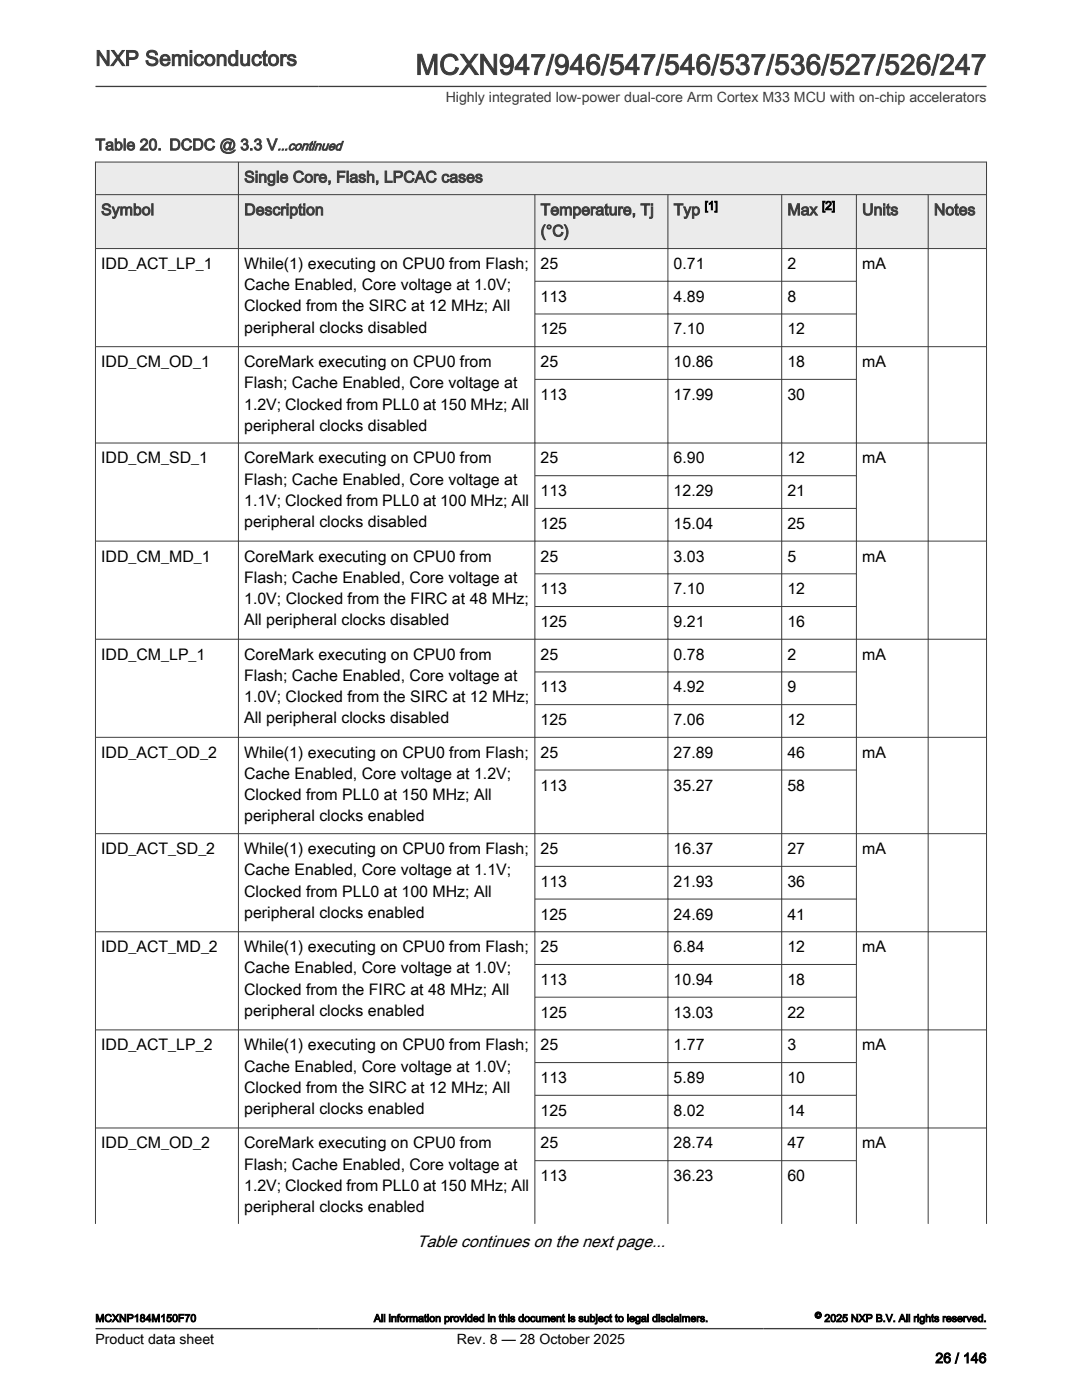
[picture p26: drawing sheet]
<svg xmlns="http://www.w3.org/2000/svg" width="216mm" height="279mm" viewBox="0 0 216 279" stroke-linecap="round" stroke-linejoin="round" font-family="sans-serif">
<defs><g id="words">
<text font-size="5.6" fill="#3c3c3c" x="82.9" y="14.9">MCXN947/946/547/546/537/536/527/526/247</text>
<text font-size="4.2" fill="#3c3c3c" x="19" y="13.1">NXP Semiconductors</text>
<text font-size="3.3" x="83.2" y="249">Table continues on the next page...</text>
<g font-size="3.2" fill="#3c3c3c">
<text x="19" y="30">Table 20. DCDC @ 3.3 V</text>
<text x="48.7" y="36.4">Single Core, Flash, LPCAC cases</text>
<text x="20.2" y="42.9">Symbol</text>
<text x="48.7" y="42.9">Description</text>
<text x="107.9" y="42.9">Temperature, Tj</text>
<text x="107.9" y="47.2">(°C)</text>
<text x="134.4" y="42.9">Typ</text>
<text x="157.1" y="42.9">Max</text>
<text x="172" y="42.9">Units</text>
<text x="186.4" y="42.9">Notes</text>
</g>
<g font-size="3.2">
<text x="20.2" y="53.7">IDD_ACT_LP_1</text>
<text x="48.7" y="53.7">While(1) executing on CPU0 from Flash;</text>
<text x="107.9" y="53.7">25</text>
<text x="134.4" y="53.7">0.71</text>
<text x="157.1" y="53.7">2</text>
<text x="172" y="53.7">mA</text>
<text x="48.7" y="57.9">Cache Enabled, Core voltage at 1.0V;</text>
<text x="48.7" y="62.2">Clocked from the SIRC at 12 MHz; All</text>
<text x="107.9" y="60.2">113</text>
<text x="134.4" y="60.2">4.89</text>
<text x="157.1" y="60.2">8</text>
<text x="48.7" y="66.4">peripheral clocks disabled</text>
<text x="107.9" y="66.7">125</text>
<text x="134.4" y="66.7">7.10</text>
<text x="157.1" y="66.7">12</text>
<text x="20.2" y="73.3">IDD_CM_OD_1</text>
<text x="48.7" y="73.3">CoreMark executing on CPU0 from</text>
<text x="48.7" y="77.5">Flash; Cache Enabled, Core voltage at</text>
<text x="107.9" y="73.3">25</text>
<text x="134.4" y="73.3">10.86</text>
<text x="157.1" y="73.3">18</text>
<text x="172" y="73.3">mA</text>
<text x="48.7" y="81.7">1.2V; Clocked from PLL0 at 150 MHz; All</text>
<text x="107.9" y="79.8">113</text>
<text x="134.4" y="79.8">17.99</text>
<text x="157.1" y="79.8">30</text>
<text x="48.7" y="86">peripheral clocks disabled</text>
<text x="20.2" y="92.5">IDD_CM_SD_1</text>
<text x="48.7" y="92.5">CoreMark executing on CPU0 from</text>
<text x="107.9" y="92.5">25</text>
<text x="134.4" y="92.5">6.90</text>
<text x="157.1" y="92.5">12</text>
<text x="172" y="92.5">mA</text>
<text x="48.7" y="96.7">Flash; Cache Enabled, Core voltage at</text>
<text x="48.7" y="101">1.1V; Clocked from PLL0 at 100 MHz; All</text>
<text x="107.9" y="99">113</text>
<text x="134.4" y="99">12.29</text>
<text x="157.1" y="99">21</text>
<text x="48.7" y="105.2">peripheral clocks disabled</text>
<text x="107.9" y="105.6">125</text>
<text x="134.4" y="105.6">15.04</text>
<text x="157.1" y="105.6">25</text>
<text x="20.2" y="112.1">IDD_CM_MD_1</text>
<text x="48.7" y="112.1">CoreMark executing on CPU0 from</text>
<text x="107.9" y="112.1">25</text>
<text x="134.4" y="112.1">3.03</text>
<text x="157.1" y="112.1">5</text>
<text x="172" y="112.1">mA</text>
<text x="48.7" y="116.3">Flash; Cache Enabled, Core voltage at</text>
<text x="107.9" y="118.6">113</text>
<text x="134.4" y="118.6">7.10</text>
<text x="157.1" y="118.6">12</text>
<text x="48.7" y="120.5">1.0V; Clocked from the FIRC at 48 MHz;</text>
<text x="48.7" y="124.8">All peripheral clocks disabled</text>
<text x="107.9" y="125.1">125</text>
<text x="134.4" y="125.1">9.21</text>
<text x="157.1" y="125.1">16</text>
<text x="20.2" y="131.7">IDD_CM_LP_1</text>
<text x="48.7" y="131.7">CoreMark executing on CPU0 from</text>
<text x="107.9" y="131.7">25</text>
<text x="134.4" y="131.7">0.78</text>
<text x="157.1" y="131.7">2</text>
<text x="172" y="131.7">mA</text>
<text x="48.7" y="135.9">Flash; Cache Enabled, Core voltage at</text>
<text x="48.7" y="140.1">1.0V; Clocked from the SIRC at 12 MHz;</text>
<text x="107.9" y="138.2">113</text>
<text x="134.4" y="138.2">4.92</text>
<text x="157.1" y="138.2">9</text>
<text x="48.7" y="144.4">All peripheral clocks disabled</text>
<text x="107.9" y="144.7">125</text>
<text x="134.4" y="144.7">7.06</text>
<text x="157.1" y="144.7">12</text>
<text x="20.2" y="151.2">IDD_ACT_OD_2</text>
<text x="48.7" y="151.2">While(1) executing on CPU0 from Flash;</text>
<text x="48.7" y="155.5">Cache Enabled, Core voltage at 1.2V;</text>
<text x="107.9" y="151.2">25</text>
<text x="134.4" y="151.2">27.89</text>
<text x="157.1" y="151.2">46</text>
<text x="172" y="151.2">mA</text>
<text x="48.7" y="159.7">Clocked from PLL0 at 150 MHz; All</text>
<text x="107.9" y="157.8">113</text>
<text x="134.4" y="157.8">35.27</text>
<text x="157.1" y="157.8">58</text>
<text x="48.7" y="163.9">peripheral clocks enabled</text>
<text x="20.2" y="170.5">IDD_ACT_SD_2</text>
<text x="48.7" y="170.5">While(1) executing on CPU0 from Flash;</text>
<text x="107.9" y="170.5">25</text>
<text x="134.4" y="170.5">16.37</text>
<text x="157.1" y="170.5">27</text>
<text x="172" y="170.5">mA</text>
<text x="48.7" y="174.7">Cache Enabled, Core voltage at 1.1V;</text>
<text x="48.7" y="178.9">Clocked from PLL0 at 100 MHz; All</text>
<text x="107.9" y="177">113</text>
<text x="134.4" y="177">21.93</text>
<text x="157.1" y="177">36</text>
<text x="48.7" y="183.2">peripheral clocks enabled</text>
<text x="107.9" y="183.5">125</text>
<text x="134.4" y="183.5">24.69</text>
<text x="157.1" y="183.5">41</text>
<text x="20.2" y="190">IDD_ACT_MD_2</text>
<text x="48.7" y="190">While(1) executing on CPU0 from Flash;</text>
<text x="107.9" y="190">25</text>
<text x="134.4" y="190">6.84</text>
<text x="157.1" y="190">12</text>
<text x="172" y="190">mA</text>
<text x="48.7" y="194.3">Cache Enabled, Core voltage at 1.0V;</text>
<text x="107.9" y="196.6">113</text>
<text x="134.4" y="196.6">10.94</text>
<text x="157.1" y="196.6">18</text>
<text x="48.7" y="198.5">Clocked from the FIRC at 48 MHz; All</text>
<text x="48.7" y="202.7">peripheral clocks enabled</text>
<text x="107.9" y="203.1">125</text>
<text x="134.4" y="203.1">13.03</text>
<text x="157.1" y="203.1">22</text>
<text x="20.2" y="209.6">IDD_ACT_LP_2</text>
<text x="48.7" y="209.6">While(1) executing on CPU0 from Flash;</text>
<text x="107.9" y="209.6">25</text>
<text x="134.4" y="209.6">1.77</text>
<text x="157.1" y="209.6">3</text>
<text x="172" y="209.6">mA</text>
<text x="48.7" y="213.9">Cache Enabled, Core voltage at 1.0V;</text>
<text x="48.7" y="218.1">Clocked from the SIRC at 12 MHz; All</text>
<text x="107.9" y="216.1">113</text>
<text x="134.4" y="216.1">5.89</text>
<text x="157.1" y="216.1">10</text>
<text x="48.7" y="222.3">peripheral clocks enabled</text>
<text x="107.9" y="222.7">125</text>
<text x="134.4" y="222.7">8.02</text>
<text x="157.1" y="222.7">14</text>
<text x="20.2" y="229.2">IDD_CM_OD_2</text>
<text x="48.7" y="229.2">CoreMark executing on CPU0 from</text>
<text x="48.7" y="233.4">Flash; Cache Enabled, Core voltage at</text>
<text x="107.9" y="229.2">25</text>
<text x="134.4" y="229.2">28.74</text>
<text x="157.1" y="229.2">47</text>
<text x="172" y="229.2">mA</text>
<text x="48.7" y="237.7">1.2V; Clocked from PLL0 at 150 MHz; All</text>
<text x="107.9" y="235.7">113</text>
<text x="134.4" y="235.7">36.23</text>
<text x="157.1" y="235.7">60</text>
<text x="48.7" y="241.9">peripheral clocks enabled</text>
</g>
<text font-size="2.8" fill="#3c3c3c" x="88.9" y="20.4">Highly integrated low-power dual-core Arm Cortex M33 MCU with on-chip accelerators</text>
<g font-size="2.8">
<text x="19" y="268.1">Product data sheet</text>
<text x="91.2" y="268.1">Rev. 8 — 28 October 2025</text>
<text x="186.6" y="272">26 / 146</text>
</g>
<text font-size="2.6" fill="#3c3c3c" x="55.4" y="30">...continued</text>
<g font-size="2.4">
<text x="140.6" y="41.9">[1]</text>
<text x="164" y="41.9">[2]</text>
</g>
<g font-size="2.1">
<text x="19" y="263.8">MCXNP184M150F70</text>
<text x="74.6" y="263.8">All information provided in this document is subject to legal disclaimers.</text>
<text x="164.5" y="263.8">2025 NXP B.V. All rights reserved.</text>
</g>
<text font-size="1.8" x="162.6" y="263.1">©</text>
</g></defs>
<g fill="#ebebeb">
<path d="M19 32.3h177.8v6.5h-177.8z" fill-rule="evenodd"/>
<path d="M19 38.8h177.8v10.8h-177.8z" fill-rule="evenodd"/>
</g>
<g fill="none" stroke="#3c3c3c" stroke-width=".2">
<path d="M19 32.3h177.9M19 38.8h177.9M19 32.3v212M47.6 32.3v212M106.7 38.8v205.5M133.3 38.8v205.5M156 38.8v205.5M170.9 38.8v205.5M185.2 38.8v205.5M196.9 32.3v212M19 49.6h177.9M106.7 56.1h64.3"/>
<path d="M19 69.2h177.9M106.7 62.7h64.3M106.7 75.7h64.3M19 88.4h177.9M106.7 94.9h64.3M19 108h177.9M106.7 101.5h64.3M106.7 114.5h64.3M19 127.6h177.9M106.7 121h64.3M106.7 134.1h64.3M19 147.2h177.9"/>
<path d="M106.7 140.6h64.3M106.7 153.7h64.3M19 166.4h177.9M106.7 172.9h64.3M106.7 179.4h64.3M19 186h177.9M106.7 192.5h64.3M106.7 199h64.3M19 205.5h177.9M106.7 212.1h64.3M106.7 218.6h64.3M19 225.1h177.9"/>
<path d="M106.7 231.6h64.3"/>
</g>
<path d="M19 17.3h177.8M19 265.2h177.8" fill="none" stroke="#3c3c3c" stroke-width=".26"/>
<path d="M18.7 269.3h14v4h-14z" fill="#fff"/>
<use href="#words"/>
</svg>
